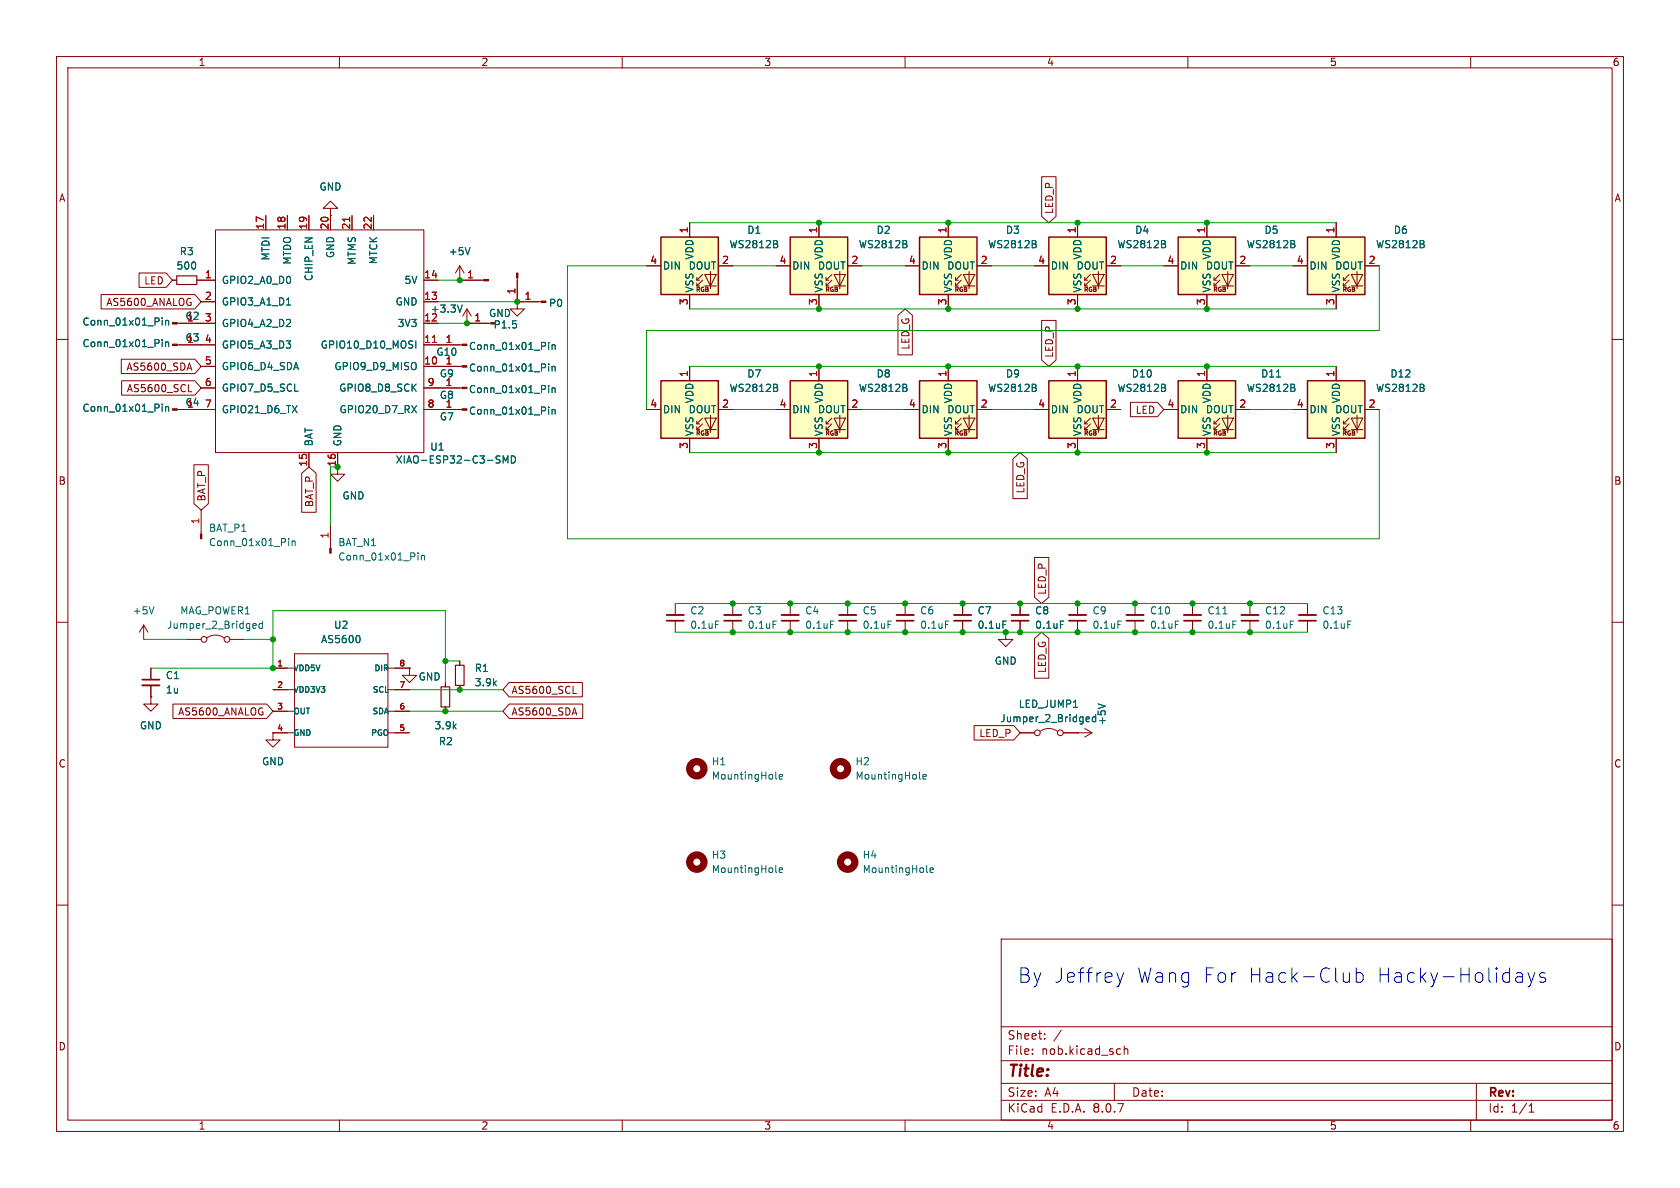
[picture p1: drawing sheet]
<svg xmlns="http://www.w3.org/2000/svg" width="297mm" height="210mm" viewBox="0 0 297 210" stroke-linecap="round" stroke-linejoin="round" font-family="sans-serif">
<defs><g id="words">
<g font-size="3.5" fill="#0000c2">
<text x="179.9" y="174">By Jeffrey</text>
<text x="200.9" y="174">Wang</text>
<text x="212.5" y="174">For</text>
<text x="220.5" y="174">Hack-Club</text>
<text x="243.2" y="174">Hacky-Holidays</text>
</g>
<text font-size="2.8" fill="#840000" x="178" y="190.9">Title:</text>
<g font-size="2.1" fill="#840000">
<text x="178" y="184">Sheet:</text>
<text x="178" y="186.7">File:</text>
<text x="184.1" y="186.7">nob.kicad_sch</text>
<text x="178" y="196.9">KiCad</text>
<text x="178" y="194.1">Size:</text>
<text x="184.7" y="194.1">A4</text>
<text x="185.7" y="196.9">E.D.A.</text>
<text x="193.3" y="196.9">8.0.7</text>
<text x="200" y="194.1">Date:</text>
<text x="263" y="194.3">Rev:</text>
<text x="263" y="196.9">Id:</text>
<text x="267.1" y="196.9">1/1</text>
</g>
<g font-size="1.8" fill="#840000">
<text x="35" y="11.9">1</text>
<text x="85" y="11.9">2</text>
<text x="135" y="11.9">3</text>
<text x="185" y="11.9">4</text>
<text x="235" y="11.9">5</text>
<text x="285" y="11.9">6</text>
<text x="10.3" y="35.9">A</text>
<text x="285.3" y="35.9">A</text>
<text x="186.4" y="37.9" transform="rotate(-90 186.4 37.9)">LED_P</text>
<text x="25.4" y="50.5">LED</text>
<text x="18.7" y="54.3">AS5600_ANALOG</text>
<text x="22.3" y="65.7">AS5600_SDA</text>
<text x="161" y="61.9" transform="rotate(-90 161 61.9)">LED_G</text>
<text x="186.4" y="63.3" transform="rotate(-90 186.4 63.3)">LED_P</text>
<text x="22.3" y="69.5">AS5600_SCL</text>
<text x="200.7" y="73.3">LED</text>
<text x="10.3" y="85.9">B</text>
<text x="36.5" y="88.7" transform="rotate(-90 36.5 88.7)">BAT_P</text>
<text x="55.6" y="89.7" transform="rotate(-90 55.6 89.7)">BAT_P</text>
<text x="181.3" y="87.3" transform="rotate(-90 181.3 87.3)">LED_G</text>
<text x="285.3" y="85.9">B</text>
<text x="185.1" y="105.3" transform="rotate(-90 185.1 105.3)">LED_P</text>
<text x="172.7" y="111.3">0.1uF</text>
<text x="185.1" y="119.1" transform="rotate(-90 185.1 119.1)">LED_G</text>
<text x="90.3" y="122.9">AS5600_SCL</text>
<text x="31.4" y="126.7">AS5600_ANALOG</text>
<text x="90.3" y="126.7">AS5600_SDA</text>
<text x="173" y="130.5">LED_P</text>
<text x="10.3" y="135.9">C</text>
<text x="285.3" y="135.9">C</text>
<text x="10.3" y="185.9">D</text>
<text x="285.3" y="185.9">D</text>
<text x="35" y="199.9">1</text>
<text x="85" y="199.9">2</text>
<text x="135" y="199.9">3</text>
<text x="185" y="199.9">4</text>
<text x="235" y="199.9">5</text>
<text x="285" y="199.9">6</text>
</g>
<g font-size="1.8" fill="#006464">
<text x="56.4" y="33.9">GND</text>
<text x="132" y="41.5">D1</text>
<text x="154.9" y="41.5">D2</text>
<text x="177.7" y="41.5">D3</text>
<text x="200.6" y="41.5">D4</text>
<text x="223.4" y="41.5">D5</text>
<text x="246.3" y="41.5">D6</text>
<text x="31.1" y="47.9">500</text>
<text x="31.7" y="45.3">R3</text>
<text x="47.9" y="46.2" transform="rotate(-90 47.9 46.2)">MTDI</text>
<text x="51.7" y="46.9" transform="rotate(-90 51.7 46.9)">MTDO</text>
<text x="59.3" y="45.7" transform="rotate(-90 59.3 45.7)">GND</text>
<text x="63.1" y="46.9" transform="rotate(-90 63.1 46.9)">MTMS</text>
<text x="66.9" y="46.8" transform="rotate(-90 66.9 46.8)">MTCK</text>
<text x="79.2" y="45.3">+5V</text>
<text x="117.1" y="47.9">DIN</text>
<text x="121.6" y="47.9">DOUT</text>
<text x="122.8" y="46" transform="rotate(-90 122.8 46)">VDD</text>
<text x="128.9" y="44.1">WS2812B</text>
<text x="140" y="47.9">DIN</text>
<text x="144.5" y="47.9">DOUT</text>
<text x="145.6" y="46" transform="rotate(-90 145.6 46)">VDD</text>
<text x="151.7" y="44.1">WS2812B</text>
<text x="162.8" y="47.9">DIN</text>
<text x="167.4" y="47.9">DOUT</text>
<text x="168.5" y="46" transform="rotate(-90 168.5 46)">VDD</text>
<text x="174.6" y="44.1">WS2812B</text>
<text x="185.7" y="47.9">DIN</text>
<text x="190.2" y="47.9">DOUT</text>
<text x="191.4" y="46" transform="rotate(-90 191.4 46)">VDD</text>
<text x="197.4" y="44.1">WS2812B</text>
<text x="208.5" y="47.9">DIN</text>
<text x="213.1" y="47.9">DOUT</text>
<text x="214.2" y="46" transform="rotate(-90 214.2 46)">VDD</text>
<text x="220.3" y="44.1">WS2812B</text>
<text x="231.4" y="47.9">DIN</text>
<text x="235.9" y="47.9">DOUT</text>
<text x="237.1" y="46" transform="rotate(-90 237.1 46)">VDD</text>
<text x="243.2" y="44.1">WS2812B</text>
<text x="39.1" y="50.4">GPIO2_A0_D0</text>
<text x="55.5" y="49.8" transform="rotate(-90 55.5 49.8)">CHIP_EN</text>
<text x="71.4" y="50.4">5V</text>
<text x="122.8" y="51.8" transform="rotate(-90 122.8 51.8)">VSS</text>
<text x="145.6" y="51.8" transform="rotate(-90 145.6 51.8)">VSS</text>
<text x="168.5" y="51.8" transform="rotate(-90 168.5 51.8)">VSS</text>
<text x="191.4" y="51.8" transform="rotate(-90 191.4 51.8)">VSS</text>
<text x="214.2" y="51.8" transform="rotate(-90 214.2 51.8)">VSS</text>
<text x="237.1" y="51.8" transform="rotate(-90 237.1 51.8)">VSS</text>
<text x="14.5" y="57.8">Conn_01x01_Pin</text>
<text x="32.7" y="56.7">G2</text>
<text x="39.1" y="54.2">GPIO3_A1_D1</text>
<text x="39.1" y="58">GPIO4_A2_D2</text>
<text x="69.8" y="54.2">GND</text>
<text x="70.2" y="58">3V3</text>
<text x="76" y="55.5">+3.3V</text>
<text x="86.4" y="56.2">GND</text>
<text x="87.2" y="58.3">P1.5</text>
<text x="97" y="54.5">P0</text>
<text x="14.5" y="61.6">Conn_01x01_Pin</text>
<text x="32.7" y="60.6">G3</text>
<text x="39.1" y="61.8">GPIO5_A3_D3</text>
<text x="39.1" y="65.6">GPIO6_D4_SDA</text>
<text x="56.6" y="61.8">GPIO10_D10_MOSI</text>
<text x="59" y="65.6">GPIO9_D9_MISO</text>
<text x="77" y="63.1">G10</text>
<text x="82.8" y="62.1">Conn_01x01_Pin</text>
<text x="82.8" y="65.9">Conn_01x01_Pin</text>
<text x="32.7" y="72">G4</text>
<text x="39.1" y="69.4">GPIO7_D5_SCL</text>
<text x="59.9" y="69.4">GPIO8_D8_SCK</text>
<text x="77.7" y="70.7">G8</text>
<text x="77.7" y="66.9">G9</text>
<text x="78.7" y="68.3">1</text>
<text x="82.8" y="69.7">Conn_01x01_Pin</text>
<text x="122.8" y="71.4" transform="rotate(-90 122.8 71.4)">VDD</text>
<text x="128.9" y="69.5">WS2812B</text>
<text x="132" y="66.9">D7</text>
<text x="145.6" y="71.4" transform="rotate(-90 145.6 71.4)">VDD</text>
<text x="151.7" y="69.5">WS2812B</text>
<text x="154.9" y="66.9">D8</text>
<text x="168.5" y="71.4" transform="rotate(-90 168.5 71.4)">VDD</text>
<text x="174.6" y="69.5">WS2812B</text>
<text x="177.7" y="66.9">D9</text>
<text x="191.4" y="71.4" transform="rotate(-90 191.4 71.4)">VDD</text>
<text x="197.4" y="69.5">WS2812B</text>
<text x="200" y="66.9">D10</text>
<text x="214.2" y="71.4" transform="rotate(-90 214.2 71.4)">VDD</text>
<text x="220.3" y="69.5">WS2812B</text>
<text x="222.8" y="66.9">D11</text>
<text x="237.1" y="71.4" transform="rotate(-90 237.1 71.4)">VDD</text>
<text x="243.2" y="69.5">WS2812B</text>
<text x="245.7" y="66.9">D12</text>
<text x="14.5" y="73">Conn_01x01_Pin</text>
<text x="39.1" y="73.3">GPIO21_D6_TX</text>
<text x="59.9" y="73.3">GPIO20_D7_RX</text>
<text x="77.7" y="74.5">G7</text>
<text x="82.8" y="73.5">Conn_01x01_Pin</text>
<text x="117.1" y="73.3">DIN</text>
<text x="121.6" y="73.3">DOUT</text>
<text x="122.8" y="77.2" transform="rotate(-90 122.8 77.2)">VSS</text>
<text x="140" y="73.3">DIN</text>
<text x="144.5" y="73.3">DOUT</text>
<text x="145.6" y="77.2" transform="rotate(-90 145.6 77.2)">VSS</text>
<text x="162.8" y="73.3">DIN</text>
<text x="167.4" y="73.3">DOUT</text>
<text x="168.5" y="77.2" transform="rotate(-90 168.5 77.2)">VSS</text>
<text x="185.7" y="73.3">DIN</text>
<text x="190.2" y="73.3">DOUT</text>
<text x="191.4" y="77.2" transform="rotate(-90 191.4 77.2)">VSS</text>
<text x="208.5" y="73.3">DIN</text>
<text x="213.1" y="73.3">DOUT</text>
<text x="214.2" y="77.2" transform="rotate(-90 214.2 77.2)">VSS</text>
<text x="231.4" y="73.3">DIN</text>
<text x="235.9" y="73.3">DOUT</text>
<text x="237.1" y="77.2" transform="rotate(-90 237.1 77.2)">VSS</text>
<text x="55.5" y="79" transform="rotate(-90 55.5 79)">BAT</text>
<text x="60.6" y="79" transform="rotate(-90 60.6 79)">GND</text>
<text x="69.9" y="82.1">XIAO-ESP32-C3-SMD</text>
<text x="76" y="79.9">U1</text>
<text x="60.4" y="88.5">GND</text>
<text x="36.8" y="94.2">BAT_P1</text>
<text x="36.8" y="96.7">Conn_01x01_Pin</text>
<text x="59.7" y="99.3">Conn_01x01_Pin</text>
<text x="59.7" y="96.7">BAT_N1</text>
<text x="23.4" y="108.8">+5V</text>
<text x="29.4" y="111.4">Jumper_2_Bridged</text>
<text x="31.8" y="108.8">MAG_POWER1</text>
<text x="56.7" y="113.9">AS5600</text>
<text x="59" y="111.4">U2</text>
<text x="121.9" y="108.8">C2</text>
<text x="121.9" y="111.3">0.1uF</text>
<text x="132.1" y="108.8">C3</text>
<text x="132.1" y="111.3">0.1uF</text>
<text x="142.2" y="108.8">C4</text>
<text x="142.2" y="111.3">0.1uF</text>
<text x="152.4" y="108.8">C5</text>
<text x="152.4" y="111.3">0.1uF</text>
<text x="162.6" y="108.8">C6</text>
<text x="162.6" y="111.3">0.1uF</text>
<text x="172.7" y="108.8">C7</text>
<text x="182.9" y="108.8">C8</text>
<text x="182.9" y="111.3">0.1uF</text>
<text x="193" y="108.8">C9</text>
<text x="193" y="111.3">0.1uF</text>
<text x="203.2" y="108.8">C10</text>
<text x="203.2" y="111.3">0.1uF</text>
<text x="213.4" y="108.8">C11</text>
<text x="213.4" y="111.3">0.1uF</text>
<text x="223.5" y="108.8">C12</text>
<text x="223.5" y="111.3">0.1uF</text>
<text x="233.7" y="108.8">C13</text>
<text x="233.7" y="111.3">0.1uF</text>
<text x="83.8" y="119">R1</text>
<text x="175.8" y="117.7">GND</text>
<text x="29.2" y="120.2">C1</text>
<text x="29.2" y="122.8">1u</text>
<text x="73.9" y="120.5">GND</text>
<text x="83.8" y="121.5">3.9k</text>
<text x="180" y="125.3">LED_JUMP1</text>
<text x="24.6" y="129.1">GND</text>
<text x="76.7" y="129.1">3.9k</text>
<text x="77.5" y="131.9">R2</text>
<text x="176.7" y="127.9">Jumper_2_Bridged</text>
<text x="195.7" y="128.3" transform="rotate(-90 195.7 128.3)">+5V</text>
<text x="46.2" y="135.5">GND</text>
<text x="125.7" y="135.5">H1</text>
<text x="151.1" y="135.5">H2</text>
<text x="125.7" y="138">MountingHole</text>
<text x="151.1" y="138">MountingHole</text>
<text x="125.7" y="152">H3</text>
<text x="125.7" y="154.5">MountingHole</text>
<text x="152.4" y="152">H4</text>
<text x="152.4" y="154.5">MountingHole</text>
</g>
<g font-size="1.8" fill="#a90000">
<text x="46.7" y="40.7" transform="rotate(-90 46.7 40.7)">17</text>
<text x="50.5" y="40.7" transform="rotate(-90 50.5 40.7)">18</text>
<text x="54.4" y="40.7" transform="rotate(-90 54.4 40.7)">19</text>
<text x="58.2" y="40.7" transform="rotate(-90 58.2 40.7)">20</text>
<text x="62" y="40.7" transform="rotate(-90 62 40.7)">21</text>
<text x="65.8" y="40.7" transform="rotate(-90 65.8 40.7)">22</text>
<text x="121.7" y="41.3" transform="rotate(-90 121.7 41.3)">1</text>
<text x="144.5" y="41.3" transform="rotate(-90 144.5 41.3)">1</text>
<text x="167.4" y="41.3" transform="rotate(-90 167.4 41.3)">1</text>
<text x="190.2" y="41.3" transform="rotate(-90 190.2 41.3)">1</text>
<text x="213.1" y="41.3" transform="rotate(-90 213.1 41.3)">1</text>
<text x="236" y="41.3" transform="rotate(-90 236 41.3)">1</text>
<text x="114.9" y="46.7">4</text>
<text x="127.6" y="46.7">2</text>
<text x="137.7" y="46.7">4</text>
<text x="150.4" y="46.7">2</text>
<text x="160.6" y="46.7">4</text>
<text x="173.3" y="46.7">2</text>
<text x="183.4" y="46.7">4</text>
<text x="196.1" y="46.7">2</text>
<text x="206.3" y="46.7">4</text>
<text x="219" y="46.7">2</text>
<text x="229.2" y="46.7">4</text>
<text x="241.9" y="46.7">2</text>
<text x="36.1" y="49.3">1</text>
<text x="36.1" y="53.1">2</text>
<text x="74.9" y="53.1">13</text>
<text x="74.9" y="49.3">14</text>
<text x="82.5" y="49.3">1</text>
<text x="91.2" y="52.1" transform="rotate(-90 91.2 52.1)">1</text>
<text x="92.6" y="53.1">1</text>
<text x="32.9" y="56.9">1</text>
<text x="36.1" y="56.9">3</text>
<text x="74.9" y="56.9">12</text>
<text x="83.7" y="56.9">1</text>
<text x="121.7" y="54" transform="rotate(-90 121.7 54)">3</text>
<text x="144.5" y="54" transform="rotate(-90 144.5 54)">3</text>
<text x="167.4" y="54" transform="rotate(-90 167.4 54)">3</text>
<text x="190.2" y="54" transform="rotate(-90 190.2 54)">3</text>
<text x="213.1" y="54" transform="rotate(-90 213.1 54)">3</text>
<text x="236" y="54" transform="rotate(-90 236 54)">3</text>
<text x="32.9" y="60.7">1</text>
<text x="36.1" y="60.7">4</text>
<text x="36.1" y="64.5">5</text>
<text x="74.9" y="64.5">10</text>
<text x="74.9" y="60.7">11</text>
<text x="78.7" y="60.7">1</text>
<text x="78.7" y="64.5">1</text>
<text x="36.1" y="68.3">6</text>
<text x="75.5" y="68.3">9</text>
<text x="121.7" y="66.7" transform="rotate(-90 121.7 66.7)">1</text>
<text x="144.5" y="66.7" transform="rotate(-90 144.5 66.7)">1</text>
<text x="167.4" y="66.7" transform="rotate(-90 167.4 66.7)">1</text>
<text x="190.2" y="66.7" transform="rotate(-90 190.2 66.7)">1</text>
<text x="213.1" y="66.7" transform="rotate(-90 213.1 66.7)">1</text>
<text x="236" y="66.7" transform="rotate(-90 236 66.7)">1</text>
<text x="32.9" y="72.1">1</text>
<text x="36.1" y="72.1">7</text>
<text x="75.5" y="72.1">8</text>
<text x="78.7" y="72.1">1</text>
<text x="114.9" y="72.1">4</text>
<text x="127.6" y="72.1">2</text>
<text x="137.7" y="72.1">4</text>
<text x="150.4" y="72.1">2</text>
<text x="160.6" y="72.1">4</text>
<text x="173.3" y="72.1">2</text>
<text x="183.4" y="72.1">4</text>
<text x="196.1" y="72.1">2</text>
<text x="206.3" y="72.1">4</text>
<text x="219" y="72.1">2</text>
<text x="229.2" y="72.1">4</text>
<text x="241.9" y="72.1">2</text>
<text x="54.4" y="82.6" transform="rotate(-90 54.4 82.6)">15</text>
<text x="59.4" y="82.6" transform="rotate(-90 59.4 82.6)">16</text>
<text x="121.7" y="79.4" transform="rotate(-90 121.7 79.4)">3</text>
<text x="144.5" y="79.4" transform="rotate(-90 144.5 79.4)">3</text>
<text x="167.4" y="79.4" transform="rotate(-90 167.4 79.4)">3</text>
<text x="190.2" y="79.4" transform="rotate(-90 190.2 79.4)">3</text>
<text x="213.1" y="79.4" transform="rotate(-90 213.1 79.4)">3</text>
<text x="236" y="79.4" transform="rotate(-90 236 79.4)">3</text>
<text x="35.3" y="92.8" transform="rotate(-90 35.3 92.8)">1</text>
<text x="58.2" y="95.3" transform="rotate(-90 58.2 95.3)">1</text>
</g>
<g font-size="1.4" fill="#a90000">
<text x="48.9" y="117.9">1</text>
<text x="70.5" y="117.9">8</text>
<text x="48.9" y="121.7">2</text>
<text x="48.9" y="125.5">3</text>
<text x="70.5" y="125.5">6</text>
<text x="70.5" y="121.7">7</text>
<text x="48.9" y="129.3">4</text>
<text x="70.5" y="129.3">5</text>
</g>
<g font-size="1.4" fill="#006464">
<text x="51.8" y="118.8">VDD5V</text>
<text x="66.1" y="118.8">DIR</text>
<text x="51.8" y="122.7">VDD3V3</text>
<text x="65.8" y="122.7">SCL</text>
<text x="51.8" y="126.5">OUT</text>
<text x="51.8" y="130.3">GND</text>
<text x="65.5" y="130.3">PGO</text>
<text x="65.7" y="126.5">SDA</text>
</g>
<g font-size="1.1" fill="#840000">
<text x="122.9" y="51.8">RGB</text>
<text x="145.8" y="51.8">RGB</text>
<text x="168.6" y="51.8">RGB</text>
<text x="191.5" y="51.8">RGB</text>
<text x="214.4" y="51.8">RGB</text>
<text x="237.2" y="51.8">RGB</text>
<text x="122.9" y="77.2">RGB</text>
<text x="145.8" y="77.2">RGB</text>
<text x="168.6" y="77.2">RGB</text>
<text x="191.5" y="77.2">RGB</text>
<text x="214.4" y="77.2">RGB</text>
<text x="237.2" y="77.2">RGB</text>
</g>
</g></defs>
<g fill="none" stroke="#840000" stroke-width=".18">
<path d="M10 10h277v190h-277zM12 12h273v186h-273zM60 10v2M110 10v2M160 10v2M210 10v2M260 10v2M10 60h2M285 60h2M10 110h2M285 110h2M10 160h2"/>
<path d="M177 166h108v32h-108zM285 160h2M60 198v2M110 198v2M160 198v2M177 194.5h108M177 191.5h108M177 187.5h108M177 181.5h108M182.5 186.3v.1M182.5 185.5v.1M184.7 183.6v.1"/>
<path d="M184.7 182.8v.1M187.6 182.1l-1.3 2M197 191.5v3M198 185.4l.1 .1M198.1 186.3l-.1 .1M198.7 184.9v1.5M198.7 185.5l.3-.1 .3 .1 .1 .9M210 198v2M260 198v2M261 191.5v6.5M270.3 196.6h.9M270.3 195.5l.4-.4v1.5"/>
</g>
<g fill="none" stroke="#840000" stroke-width="1.3">
<circle cx="123.2" cy="135.9" r="1.27"/>
<circle cx="123.2" cy="152.4" r="1.27"/>
</g>
<path d="M137.1 137.6l.2 .1M137.8 137.3l.6-.1-.1-.2-.4-.1-.1 .2v.6h.5M137.1 154.1l.2 .1M137.8 153.8l.6-.1-.1-.2-.4-.1-.1 .2v.6h.5" fill="none" stroke="#006464" stroke-width=".18"/>
<path d="M208.3 67.3h10.1v10.2h-10.1z" fill="#ffffc2"/>
<path d="M205.7 72.4h2.6M213.4 64.8v2.5M213.4 77.5v2.5M214.6 75.9h.5M214.6 74.9h.5M215.6 74.9l-1 1v-.5M215.6 73.9l-1 1v-.5M216 73.9h2.1l-1.1 2zM216 75.9h2.1M217 73.4v3.1M218.4 72.4h2.6" fill="none" stroke="#840000" stroke-width=".18"/>
<path d="M208.3 67.3h10.1v10.2h-10.1z" fill="none" stroke="#840000" stroke-width=".25"/>
<path d="M225.7 66.7h.7M228.8 68.6l.1 .2-.1 .3M228.8 68v.4" fill="none" stroke="#006464" stroke-width=".18"/>
<path d="M208.3 41.9h10.1v10.2h-10.1z" fill="#ffffc2"/>
<path d="M213.4 39.4v2.5M205.7 47h2.6M213.4 52.1v2.5M214.6 50.5h.5M214.6 49.5h.5M215.6 49.5l-1 1v-.5M215.6 48.5l-1 1v-.5M216 48.5h2.1l-1.1 2zM216 50.5h2.1M217 48v3.1M218.4 47h2.6" fill="none" stroke="#840000" stroke-width=".18"/>
<path d="M208.3 41.9h10.1v10.2h-10.1z" fill="none" stroke="#840000" stroke-width=".25"/>
<path d="M228.8 43.2l.1 .2-.1 .3M228.8 42.6v.4" fill="none" stroke="#006464" stroke-width=".18"/>
<path d="M231.1 41.9h10.2v10.2h-10.2z" fill="#ffffc2"/>
<path d="M236.2 39.4v2.5M228.6 47h2.5M236.2 52.1v2.5M237.5 50.5h.5M237.5 49.5h.5M238.5 49.5l-1 1v-.5M238.5 48.5l-1 1v-.5M238.9 48.5h2l-1 2zM238.9 50.5h2M239.9 48v3.1M241.3 47h2.5" fill="none" stroke="#840000" stroke-width=".18"/>
<path d="M231.1 41.9h10.2v10.2h-10.2z" fill="none" stroke="#840000" stroke-width=".25"/>
<path d="M251.7 43.2l.1 .2-.1 .3M251.7 42.6v.4" fill="none" stroke="#006464" stroke-width=".18"/>
<path d="M231.1 67.3h10.2v10.2h-10.2z" fill="#ffffc2"/>
<g fill="none" stroke="#840000" stroke-width=".18">
<path d="M228.6 72.4h2.5M236.2 64.8v2.5M236.2 77.5v2.5M237.5 75.9h.5M237.5 74.9h.5M238.5 74.9l-1 1v-.5M238.5 73.9l-1 1v-.5M238.9 73.9h2l-1 2zM238.9 75.9h2M239.9 73.4v3.1M241.3 72.4h2.5M200.7 106.7v2"/>
<path d="M200.7 109.7v2.1"/>
</g>
<path d="M231.1 67.3h10.2v10.2h-10.2z" fill="none" stroke="#840000" stroke-width=".25"/>
<path d="M251.7 68.6l.1 .2-.1 .3M251.7 68v.4M207.8 109.8h.6" fill="none" stroke="#006464" stroke-width=".18"/>
<path d="M199.1 108.7h3.1" fill="none" stroke="#840000" stroke-width=".33"/>
<path d="M199.1 109.7h3.1" fill="none" stroke="#840000" stroke-width=".3"/>
<path d="M116.8 41.9h10.2v10.2h-10.2z" fill="#ffffc2"/>
<path d="M121.9 39.4v2.5M114.3 47h2.5M121.9 52.1v2.5M123.2 50.5h.5M123.2 49.5h.5M124.2 49.5l-1 1v-.5M124.2 48.5l-1 1v-.5M124.6 48.5h2l-1 2zM124.6 50.5h2M125.6 48v3.1M127 47h2.5" fill="none" stroke="#840000" stroke-width=".18"/>
<path d="M116.8 41.9h10.2v10.2h-10.2z" fill="none" stroke="#840000" stroke-width=".25"/>
<path d="M137.4 43.2l.1 .2-.1 .3M137.4 42.6v.4" fill="none" stroke="#006464" stroke-width=".18"/>
<path d="M139.7 41.9h10.2v10.2h-10.2z" fill="#ffffc2"/>
<path d="M144.8 39.4v2.5M137.2 47h2.5M144.8 52.1v2.5M146 50.5h.6M146 49.5h.6M147.1 49.5l-1.1 1v-.5M147.1 48.5l-1.1 1v-.5M147.4 48.5h2.1l-1 2zM147.4 50.5h2.1M148.5 48v3.1M149.9 47h2.5" fill="none" stroke="#840000" stroke-width=".18"/>
<path d="M139.7 41.9h10.2v10.2h-10.2z" fill="none" stroke="#840000" stroke-width=".25"/>
<path d="M160.2 43.2l.2 .2-.2 .3M160.2 42.6v.4" fill="none" stroke="#006464" stroke-width=".18"/>
<path d="M185.4 41.9h10.2v10.2h-10.2z" fill="#ffffc2"/>
<path d="M190.5 39.4v2.5M182.9 47h2.5M190.5 52.1v2.5M191.8 50.5h.5M191.8 49.5h.5M192.8 49.5l-1 1v-.5M192.8 48.5l-1 1v-.5M193.2 48.5h2l-1 2zM193.2 50.5h2M194.2 48v3.1M195.6 47h2.5" fill="none" stroke="#840000" stroke-width=".18"/>
<path d="M185.4 41.9h10.2v10.2h-10.2z" fill="none" stroke="#840000" stroke-width=".25"/>
<path d="M206 43.2l.1 .2-.1 .3M206 42.6v.4" fill="none" stroke="#006464" stroke-width=".18"/>
<path d="M185.4 67.3h10.2v10.2h-10.2z" fill="#ffffc2"/>
<g fill="none" stroke="#840000" stroke-width=".18">
<path d="M182.9 72.4h2.5M190.5 64.8v2.5M190.5 77.5v2.5M191.8 75.9h.5M191.8 74.9h.5M192.8 74.9l-1 1v-.5M192.8 73.9l-1 1v-.5M193.2 73.9h2l-1 2zM193.2 75.9h2M194.2 73.4v3.1M195.6 72.4h2.5M139.7 106.7v2"/>
<path d="M139.7 109.7v2.1M149.9 106.7v2M149.9 109.7v2.1M160 106.7v2M160 109.7v2.1"/>
</g>
<path d="M185.4 67.3h10.2v10.2h-10.2z" fill="none" stroke="#840000" stroke-width=".25"/>
<path d="M206 68.6l.1 .2-.1 .3M206 68v.4M146.8 109.8h.6M157 109.8h.6M167.1 109.8h.7" fill="none" stroke="#006464" stroke-width=".18"/>
<path d="M138.2 108.7h3M148.3 108.7h3.1M158.5 108.7h3" fill="none" stroke="#840000" stroke-width=".33"/>
<path d="M138.2 109.7h3M148.3 109.7h3.1M158.5 109.7h3" fill="none" stroke="#840000" stroke-width=".3"/>
<path d="M162.6 41.9h10.1v10.2h-10.1z" fill="#ffffc2"/>
<path d="M167.6 39.4v2.5M160 47h2.6M167.6 52.1v2.5M168.9 50.5h.5M168.9 49.5h.5M169.9 49.5l-1 1v-.5M169.9 48.5l-1 1v-.5M170.3 48.5h2l-1 2zM170.3 50.5h2M171.3 48v3.1M172.7 47h2.6" fill="none" stroke="#840000" stroke-width=".18"/>
<path d="M162.6 41.9h10.1v10.2h-10.1z" fill="none" stroke="#840000" stroke-width=".25"/>
<path d="M183.1 43.2l.1 .2-.1 .3M183.1 42.6v.4" fill="none" stroke="#006464" stroke-width=".18"/>
<path d="M162.6 67.3h10.1v10.2h-10.1z" fill="#ffffc2"/>
<g fill="none" stroke="#840000" stroke-width=".18">
<path d="M160 72.4h2.6M167.6 64.8v2.5M167.6 77.5v2.5M168.9 75.9h.5M168.9 74.9h.5M169.9 74.9l-1 1v-.5M169.9 73.9l-1 1v-.5M170.3 73.9h2l-1 2zM170.3 75.9h2M171.3 73.4v3.1M172.7 72.4h2.6M33 113h2.6"/>
<path d="M36.6 112.8a2.54 2.54 0 0 1 3 0M40.6 113h2.6M48.3 118.1h3.8M52.1 115.6h16.5v16.5h-16.5zM68.6 118.1h3.8M72.4 118.1v1.3h1.3l-1.3 1.3-1.3-1.3h1.3M72.4 118.1h.1M81.3 116.8v.8M231.1 106.7v2M231.1 109.7v2.1M48.3 129.5h3.8M48.3 125.7h3.8"/>
<path d="M48.3 121.9h3.8M68.6 129.5h3.8M68.6 125.7h3.8M68.6 121.9h3.8M78.7 120.7v.7M78.7 125v.7M81.3 121.2v.7M190.5 129.5h.1M190.5 129.5h2.5M191.8 128.8l1.2 .7M193 129.5l-1.2 .8"/>
<circle cx="36.1" cy="113" r=".51"/>
<circle cx="40.1" cy="113" r=".51"/>
</g>
<path d="M162.6 67.3h10.1v10.2h-10.1z" fill="none" stroke="#840000" stroke-width=".25"/>
<path d="M183.1 68.6l.1 .2-.1 .3M183.1 68v.4M44.8 111h.4M44.8 110.3l.3-.1 .2 .3-.6 .1M46.4 110.3l-.4-.1-.2 .3 .1 .5h.5M46.4 109.8v1.3M63.5 112.4l.2 .4-.2 .7M238.3 109.8h.6M194.1 124.4l1.3 .4" fill="none" stroke="#006464" stroke-width=".18"/>
<path d="M229.6 108.7h3.1" fill="none" stroke="#840000" stroke-width=".33"/>
<path d="M229.6 109.7h3.1" fill="none" stroke="#840000" stroke-width=".3"/>
<path d="M80.5 117.6h1.5v3.6h-1.5zM78 121.4h1.5v3.6h-1.5z" fill="none" stroke="#840000" stroke-width=".2"/>
<path d="M139.7 67.3h10.2v10.2h-10.2z" fill="#ffffc2"/>
<path d="M137.2 72.4h2.5M144.8 64.8v2.5M144.8 77.5v2.5M146 75.9h.6M146 74.9h.6M147.1 74.9l-1.1 1v-.5M147.1 73.9l-1.1 1v-.5M147.4 73.9h2.1l-1 2zM147.4 75.9h2.1M148.5 73.4v3.1M149.9 72.4h2.5" fill="none" stroke="#840000" stroke-width=".18"/>
<path d="M139.7 67.3h10.2v10.2h-10.2z" fill="none" stroke="#840000" stroke-width=".25"/>
<path d="M160.2 68.6l.2 .2-.2 .3M160.2 68v.4" fill="none" stroke="#006464" stroke-width=".18"/>
<path d="M116.8 67.3h10.2v10.2h-10.2z" fill="#ffffc2"/>
<g fill="none" stroke="#840000" stroke-width=".18">
<path d="M47 38.1v2.5M50.8 38.1v2.5M54.6 38.1v2.5M58.4 36.8h1.3l-1.3-1.2-1.3 1.2h1.3v1.3M58.4 38.1h.1M58.4 38.1v2.5M62.2 38.1v2.5M66 38.1v2.5M121.9 39.4v2.5M144.8 39.4v2.5M167.6 39.4v2.5M184.1 31.2h2.6v7.1l-1.3 1.1-1.3-1.1z"/>
<path d="M190.5 39.4v2.5M213.4 39.4v2.5M236.2 39.4v2.5M17.9 52.1h16.5l1.2 1.2-1.2 1.3h-16.5zM24.6 48.3h4.8l1.1 1.2-1.1 1.3h-4.8zM30.5 49.5h.7M31.3 57.2h6.8M34.8 49.5h3.3M35.6 53.3h2.5M38.1 40.6h36.8v39.4h-36.8zM74.9 53.3h2.6M74.9 57.2h2.6"/>
<path d="M74.9 49.5h2.6M81.3 49.5h.1M81.3 49.5h4.2M81.3 47l-.8 1.3M81.3 47v2.5M81.3 47l.7 1.3M82.5 57.2h.1M82.5 57.2h4.3M82.5 54.6l-.7 1.3M82.5 54.6v2.6M82.5 54.6l.8 1.3M91.4 53.3v1.3h1.3l-1.3 1.3-1.2-1.3h1.2"/>
<path d="M91.4 53.3h.1M91.4 53.3h4.3M91.4 49.1v4.2M114.3 47h2.5M121.9 52.1v2.5M127 47h2.5M137.2 47h2.5M144.8 52.1v2.5M149.9 47h2.5M158.7 55.7l1.3-1.1 1.3 1.1v7h-2.6zM160 47h2.6M167.6 52.1v2.5"/>
<path d="M172.7 47h2.6M182.9 47h2.5M184.1 56.6h2.6v7.1l-1.3 1.1-1.3-1.1zM190.5 52.1v2.5M195.6 47h2.5M205.7 47h2.6M213.4 52.1v2.5M218.4 47h2.6M228.6 47h2.5M236.2 52.1v2.5M241.3 47h2.5M21.4 63.5h13l1.2 1.3-1.2 1.2h-13z"/>
<path d="M21.5 67.3h12.9l1.2 1.3-1.2 1.3h-12.9zM31.3 72.4h6.8M31.3 61h6.8M33.2 65.1h.6M33.3 69.3h.6M33.5 64.2l.4 1.2M35.6 68.6h2.5M35.6 64.8h2.5M74.9 72.4h6.8M74.9 68.6h6.8M74.9 61h6.8M74.9 64.8h6.8"/>
<path d="M114.3 72.4h2.5M121.9 64.8v2.5M121.9 77.5v2.5M123.2 75.9h.5M123.2 74.9h.5M124.2 74.9l-1 1v-.5M124.2 73.9l-1 1v-.5M124.6 73.9h2l-1 2zM124.6 75.9h2M125.6 73.4v3.1M127 72.4h2.5M137.2 72.4h2.5"/>
<path d="M144.8 64.8v2.5M144.8 77.5v2.5M149.9 72.4h2.5M160 72.4h2.6M167.6 64.8v2.5M167.6 77.5v2.5M172.7 72.4h2.6M182.9 72.4h2.5M190.5 64.8v2.5M190.5 77.5v2.5M195.6 72.4h2.5M199.8 71.1h4.8l1.1 1.3-1.1 1.3h-4.8z"/>
<path d="M205.7 72.4h2.6M213.4 64.8v2.5M213.4 77.5v2.5M218.4 72.4h2.6M228.6 72.4h2.5M236.2 64.8v2.5M236.2 77.5v2.5M241.3 72.4h2.5M34.3 82.2h2.5v6.9l-1.2 1.1-1.3-1.1zM35.6 90.2v4.2M53.3 83.7l1.3-1.1 1.3 1.1v6.9h-2.6zM54.6 80v2.6"/>
<path d="M58.4 92.7v4.2M59.7 80v3.8h1.3l-1.3 1.3-1.3-1.3h1.3M179.1 81.1l1.2-1.1 1.3 1.1v7h-2.5zM182.9 98.5h2.5v7.1l-1.3 1.1-1.2-1.1zM25.4 113h.1M25.4 110.5l-.8 1.3M25.4 110.5v2.5M25.4 110.5l.8 1.3M26.7 118.1v2M48.3 118.1h2.5M69.8 118.1h2.6M72.4 118.1h.1"/>
<path d="M81.3 116.8v.8M119.4 106.7v2M119.4 109.7v2.1M129.5 106.7v2M129.5 109.7v2.1M170.2 106.7v2M170.2 109.7v2.1M177.8 111.8v1.2h1.3l-1.3 1.3-1.3-1.3h1.3M180.3 106.7v2M180.3 109.7v2.1M182.9 112.9l1.2-1.1 1.3 1.1v7h-2.5zM190.5 106.7v2"/>
<path d="M190.5 109.7v2.1M210.8 106.7v2M210.8 109.7v2.1M221 106.7v2M221 109.7v2.1M26.7 123.2v1.3h1.2l-1.2 1.2-1.3-1.2h1.3M26.7 123.2h.1M26.7 121.2v2M30.6 124.5h16.5l1.2 1.2-1.2 1.3h-16.5zM48.3 129.5v1.3h1.2l-1.2 1.3-1.3-1.3h1.3M48.3 129.5h.1M48.3 129.5h2.5"/>
<path d="M48.3 121.9h2.5M48.3 125.7h2.5M69.8 129.5h2.6M69.8 121.9h2.6M69.8 125.7h2.6M78.7 120.7v.7M78.7 125v.7M81.3 121.2v.7M90 124.5h13v2.5h-13l-1.1-1.3zM90 120.6h13v2.6h-13l-1.1-1.3zM101.3 126h.6M101.3 122.6h.6"/>
<path d="M101.6 125.1l.4 1.3M172.2 128.3h7l1.1 1.2-1.1 1.3h-7zM180.3 129.5h2.6M183.9 129.3a2.54 2.54 0 0 1 3 0M188 129.5h2.5M190.5 129.5h.1"/>
<circle cx="183.4" cy="129.5" r=".51"/>
<circle cx="187.5" cy="129.5" r=".51"/>
</g>
<path d="M116.8 67.3h10.2v10.2h-10.2z" fill="none" stroke="#840000" stroke-width=".25"/>
<g fill="none" stroke="#006464" stroke-width=".18">
<path d="M28.7 56.2v.1M28.7 56.6v.9M29.3 56.6v.9M29.3 56.7l.2-.1 .3 .1v.8M50.6 53.9h.8M81.7 53.9l-.4 1.3M83.1 43.8l-.4 1.2M137.4 43.2l.1 .2-.1 .3M137.4 42.6v.4M160.2 43.2l.2 .2-.2 .3M160.2 42.6v.4M183.1 43.2l.1 .2-.1 .3"/>
<path d="M183.1 42.6v.4M206 43.2l.1 .2-.1 .3M206 42.6v.4M228.8 43.2l.1 .2-.1 .3M228.8 42.6v.4M251.7 43.2l.1 .2-.1 .3M251.7 42.6v.4M28.7 60v.1M28.7 60.4v.9M28.7 71.4v.2M28.7 71.9v.8M29.3 60.4v.9"/>
<path d="M29.3 71.9v.8M29.3 60.6l.2-.2 .3 .1v.8M29.3 72l.2-.1h.3v.8M72.8 71.7l.8 1.3M73.5 60.3v1.2M73.6 71.7l-.8 1.3M97 60.5v.1M97 60.9v.9M97 64.3v.2M97 64.8v.8M97 68.1v.2M97 68.6v.8"/>
<path d="M97 72v.1M97 72.4v.8M97.6 60.9v.9M97.6 64.8v.8M97.6 68.6v.8M97.6 72.4v.8M97.6 68.7l.2-.1h.3v.8M97.6 61.1l.2-.2 .3 .1v.8M97.6 64.9l.2-.1h.3v.8M97.6 72.5l.2-.1h.3v.8M137.4 68.6l.1 .2-.1 .3M137.4 68v.4"/>
<path d="M160.2 68.6l.2 .2-.2 .3M160.2 68v.4M183.1 68.6l.1 .2-.1 .3M183.1 68v.4M206 68.6l.1 .2-.1 .3M206 68v.4M225.7 66.7h.7M228.8 68.6l.1 .2-.1 .3M228.8 68v.4M251.7 68.6l.1 .2-.1 .3M251.7 68v.4M51 95.2v.1"/>
<path d="M51 95.6v.9M51.6 95.6v.9M51.6 95.7l.2-.1 .3 .1 .1 .8M73.9 97.7v.2M73.9 98.2v.8M74.5 98.2v.8M74.5 98.3l.2-.1h.3v.8M87.9 81.2l.4 .1 .1 .3-.2 .3h-.3M87.9 80.6l.5 .1M89 81.9v-1.3l.4 .9 .4-.9v1.3M90.4 80.6a.64 .64 0 0 1 .7 .6 .64 .64 0 0 1-.7 .7zM27.2 107.3l-.4 1.2"/>
<path d="M63.5 112.4l.2 .4-.2 .7M126.5 109.8h.6M136.7 109.8h.6M177.3 109.8h.6M187.5 109.8h.6M197.6 109.8h.6M216.2 108.5h.7M217.9 109.8h.7M228.1 109.8h.6M162.5 137.6l.2 .1M163.2 137.3l.6-.1-.1-.2-.4-.1-.1 .2v.6h.5M189.8 125h.7"/>
<path d="M192.1 127.5h.5M192.1 126.8l.3-.1 .2 .3-.6 .2M193.7 126.8l-.4-.1-.2 .3 .1 .5h.5M193.7 126.3v1.3M194.1 124.4l1.3 .4M163.8 154.1l.2 .1M164.4 153.8l.6-.1v-.2l-.4-.1-.2 .2 .1 .6h.5"/>
</g>
<path d="M117.9 108.7h3M128 108.7h3.1M168.7 108.7h3M178.8 108.7h3.1M189 108.7h3M209.3 108.7h3M219.5 108.7h3M25.1 121.2h3.1" fill="none" stroke="#840000" stroke-width=".33"/>
<path d="M117.9 109.7h3M128 109.7h3.1M168.7 109.7h3M178.8 109.7h3.1M189 109.7h3M209.3 109.7h3M219.5 109.7h3M25.1 120.1h3.1" fill="none" stroke="#840000" stroke-width=".3"/>
<g fill="#840000" stroke="#840000" stroke-width=".18">
<path d="M95.7 53.2h.8v.3h-.8z"/>
<path d="M58.3 96.9h.2v.9h-.2z"/>
<path d="M35.4 94.4h.3v.9h-.3z"/>
<path d="M81.7 68.5h.8v.2h-.8z"/>
<path d="M81.7 60.8h.8v.3h-.8z"/>
<path d="M81.7 64.6h.8v.3h-.8z"/>
<path d="M81.7 72.3h.8v.2h-.8z"/>
<path d="M30.5 60.8h.8v.3h-.8z"/>
<path d="M30.5 72.3h.8v.2h-.8z"/>
<path d="M30.5 57h.8v.3h-.8z"/>
<path d="M91.3 48.3h.3v.8h-.3z"/>
<path d="M85.5 49.4h.9v.3h-.9z"/>
</g>
<g fill="none" stroke="#840000" stroke-width="1.3">
<circle cx="148.6" cy="135.9" r="1.27"/>
<circle cx="149.9" cy="152.4" r="1.27"/>
</g>
<path d="M31.2 48.8h3.6v1.5h-3.6z" fill="none" stroke="#840000" stroke-width=".2"/>
<path d="M61.8 38.4v.7M76.4 60.5h.8" fill="none" stroke="#a90000" stroke-width=".18"/>
<path d="M198.6 171.9l-.6 1.7M238.6 171.9v1.7M238.6 173.4l-.4 .2h-.4M239.8 172.1l.7-.2 .5 .5v.8l-.3 .3-.2 .1-.7-.1M239.8 171.1v2.5M268.8 171.9l.4 .4v1.3M269.2 173.5l-.9 .1M269.2 172.5l-.9 .2M270.1 171.9l.6 1.7M270.7 173.6l-.2 .6-.4 .3M271.3 171.9l-.6 1.7M273.1 172.1l-.6-.2-.3 .4 .1 .4 .8 .2 .2 .3-.2 .3-.2 .1-.7-.1" fill="none" stroke="#0000c2" stroke-width=".18"/>
<g fill="none" stroke="#009600" stroke-width=".18">
<path d="M121.9 39.4h114.3M77.5 53.3h13.9M77.5 49.5h3.8M77.5 57.2h5M114.3 47h-14v48.3h143.5v-22.9M121.9 54.6h114.3M129.5 47h7.7M152.4 47h7.6M175.3 47h7.6M198.1 47h7.6M221 47h7.6M243.8 47v11.4h-129.5v14"/>
<path d="M121.9 64.8h114.3M129.5 72.4h7.7M152.4 72.4h7.6M175.3 72.4h7.6M221 72.4h7.6M58.4 82.6v10.1M121.9 80h114.3M25.4 113h7.6M26.7 118.1h21.6v-10.1h30.4v12.7M43.2 113h5.1M78.7 116.8h2.6M119.4 111.8h111.7"/>
<path d="M119.4 106.7h111.7M72.4 121.9h16.5M72.4 125.7h16.5"/>
</g>
<g fill="#009600" stroke="#009600" stroke-width=".18">
<circle cx="213.4" cy="64.8" r=".46"/>
<circle cx="190.5" cy="64.8" r=".46"/>
<circle cx="213.4" cy="39.4" r=".46"/>
<circle cx="213.4" cy="54.6" r=".46"/>
<circle cx="190.5" cy="39.4" r=".46"/>
<circle cx="190.5" cy="54.6" r=".46"/>
<circle cx="144.8" cy="54.6" r=".46"/>
<circle cx="144.8" cy="64.8" r=".46"/>
<circle cx="91.4" cy="53.3" r=".46"/>
<circle cx="82.5" cy="57.2" r=".46"/>
<circle cx="81.3" cy="49.5" r=".46"/>
<circle cx="160" cy="111.8" r=".46"/>
<circle cx="149.9" cy="111.8" r=".46"/>
<circle cx="139.7" cy="106.7" r=".46"/>
<circle cx="129.5" cy="106.7" r=".46"/>
<circle cx="129.5" cy="111.8" r=".46"/>
<circle cx="139.7" cy="111.8" r=".46"/>
<circle cx="170.2" cy="111.8" r=".46"/>
<circle cx="160" cy="106.7" r=".46"/>
<circle cx="200.7" cy="106.7" r=".46"/>
<circle cx="190.5" cy="106.7" r=".46"/>
<circle cx="167.6" cy="80" r=".46"/>
<circle cx="190.5" cy="80" r=".46"/>
<circle cx="170.2" cy="106.7" r=".46"/>
<circle cx="177.8" cy="111.8" r=".46"/>
<circle cx="144.8" cy="80" r=".46"/>
<circle cx="149.9" cy="106.7" r=".46"/>
<circle cx="180.3" cy="106.7" r=".46"/>
<circle cx="221" cy="106.7" r=".46"/>
<circle cx="210.8" cy="106.7" r=".46"/>
<circle cx="210.8" cy="111.8" r=".46"/>
<circle cx="200.7" cy="111.8" r=".46"/>
<circle cx="180.3" cy="111.8" r=".46"/>
<circle cx="190.5" cy="111.8" r=".46"/>
<circle cx="221" cy="111.8" r=".46"/>
<circle cx="59.7" cy="82.6" r=".46"/>
<circle cx="167.6" cy="64.8" r=".46"/>
<circle cx="167.6" cy="54.6" r=".46"/>
<circle cx="144.8" cy="39.4" r=".46"/>
<circle cx="167.6" cy="39.4" r=".46"/>
<circle cx="213.4" cy="80" r=".46"/>
<circle cx="78.7" cy="116.8" r=".46"/>
<circle cx="81.3" cy="121.9" r=".46"/>
<circle cx="78.7" cy="125.7" r=".46"/>
<circle cx="48.3" cy="113" r=".46"/>
<circle cx="48.3" cy="118.1" r=".46"/>
</g>
<use href="#words"/>
</svg>
